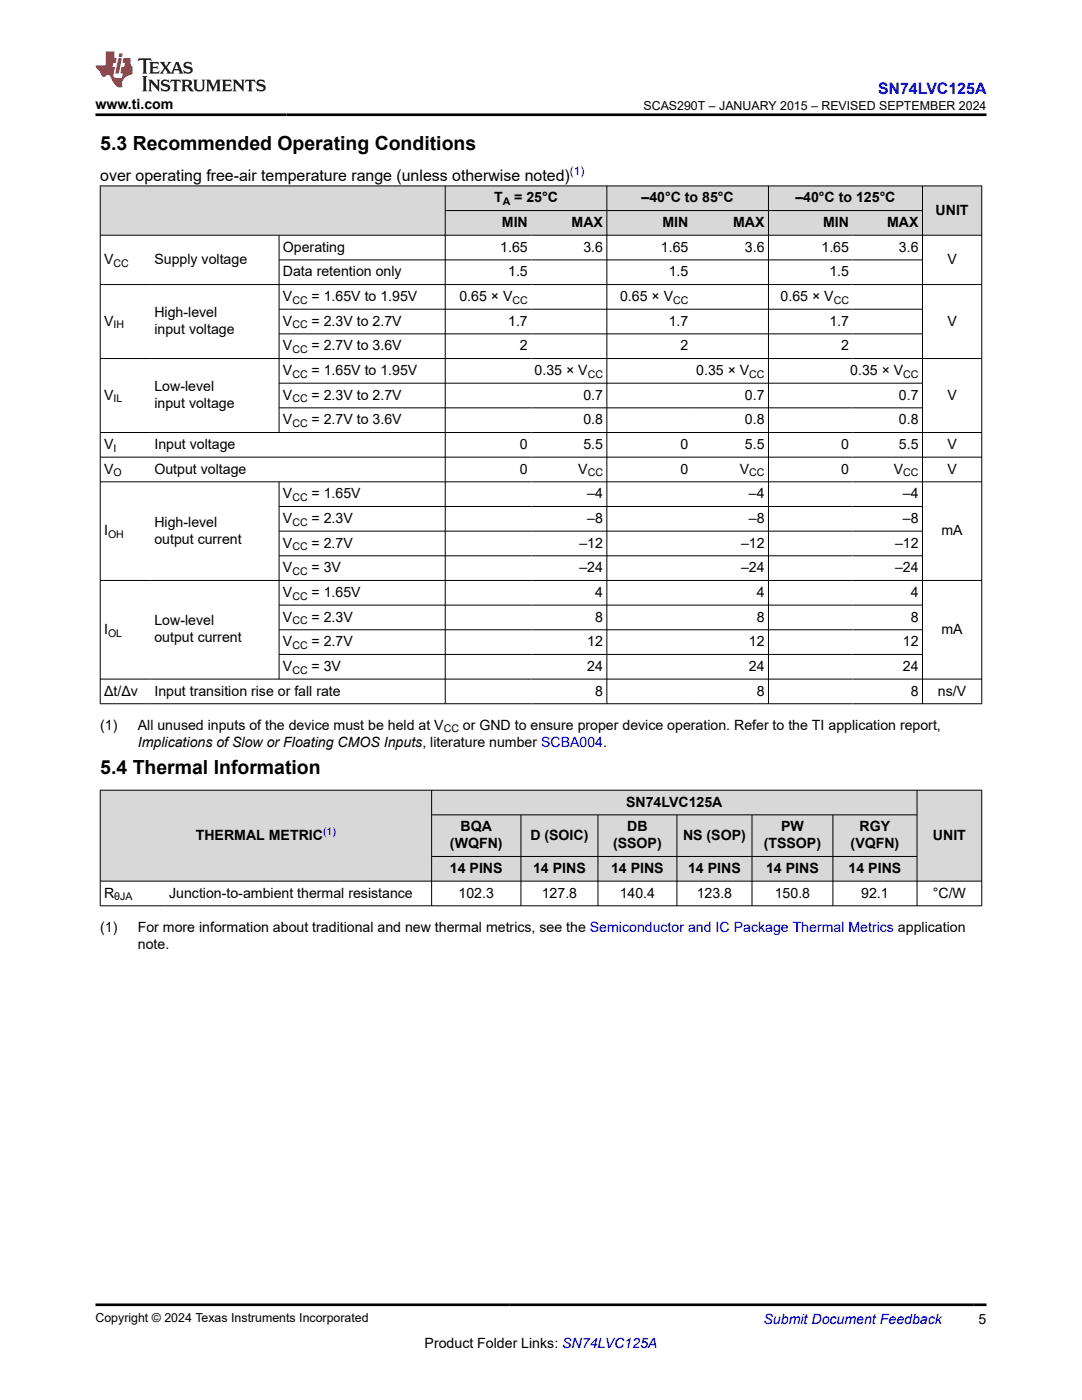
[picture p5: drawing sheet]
<svg xmlns="http://www.w3.org/2000/svg" width="216mm" height="279mm" viewBox="0 0 216 279" stroke-linecap="round" stroke-linejoin="round" font-family="sans-serif">
<defs><g id="words">
<g font-size="3.9">
<text x="20" y="29.9">5.3 Recommended Operating Conditions</text>
<text x="20" y="154.4">5.4 Thermal Information</text>
</g>
<text font-size="3.2" fill="#00f" x="175.2" y="18.7">SN74LVC125A</text>
<text font-size="3.2" x="20" y="36.1">over operating free-air temperature range (unless otherwise noted)</text>
<g font-size="2.8">
<text x="19" y="21.8">www.ti.com</text>
<text x="98.6" y="40.4">T</text>
<text x="102.6" y="40.4">= 25°C</text>
<text x="128" y="40.4">–40°C to 85°C</text>
<text x="158.7" y="40.4">–40°C to 125°C</text>
<text x="100.2" y="45.3">MIN</text>
<text x="114.1" y="45.3">MAX</text>
<text x="132.2" y="45.3">MIN</text>
<text x="146.3" y="45.3">MAX</text>
<text x="164.2" y="45.3">MIN</text>
<text x="177" y="45.3">MAX</text>
<text x="186.7" y="42.8">UNIT</text>
<text x="20.8" y="52.7">V</text>
<text x="30.8" y="52.7">Supply voltage</text>
<text x="56.5" y="50.2">Operating</text>
<text x="99.8" y="50.2">1.65</text>
<text x="116.4" y="50.2">3.6</text>
<text x="131.9" y="50.2">1.65</text>
<text x="148.7" y="50.2">3.6</text>
<text x="163.9" y="50.2">1.65</text>
<text x="179.4" y="50.2">3.6</text>
<text x="189" y="52.7">V</text>
<text x="56.5" y="55.1">Data retention only</text>
<text x="101.4" y="55.1">1.5</text>
<text x="133.4" y="55.1">1.5</text>
<text x="165.5" y="55.1">1.5</text>
<text x="20.8" y="65">V</text>
<text x="30.8" y="63.3">High-level</text>
<text x="56.5" y="60.1">V</text>
<text x="56.5" y="65">V</text>
<text x="62.2" y="60.1">= 1.65V to 1.95V</text>
<text x="62.2" y="65">= 2.3V to 2.7V</text>
<text x="91.7" y="60.1">0.65 × V</text>
<text x="101.4" y="65">1.7</text>
<text x="123.7" y="60.1">0.65 × V</text>
<text x="133.4" y="65">1.7</text>
<text x="155.8" y="60.1">0.65 × V</text>
<text x="165.5" y="65">1.7</text>
<text x="189" y="65">V</text>
<text x="30.8" y="66.7">input voltage</text>
<text x="56.5" y="69.9">V</text>
<text x="62.2" y="69.9">= 2.7V to 3.6V</text>
<text x="103.8" y="69.9">2</text>
<text x="135.8" y="69.9">2</text>
<text x="167.8" y="69.9">2</text>
<text x="56.5" y="74.8">V</text>
<text x="62.2" y="74.8">= 1.65V to 1.95V</text>
<text x="106.7" y="74.8">0.35 × V</text>
<text x="138.9" y="74.8">0.35 × V</text>
<text x="169.7" y="74.8">0.35 × V</text>
<text x="20.8" y="79.7">V</text>
<text x="30.8" y="78.1">Low-level</text>
<text x="30.8" y="81.4">input voltage</text>
<text x="56.5" y="79.7">V</text>
<text x="62.2" y="79.7">= 2.3V to 2.7V</text>
<text x="116.4" y="79.7">0.7</text>
<text x="148.7" y="79.7">0.7</text>
<text x="179.4" y="79.7">0.7</text>
<text x="189" y="79.7">V</text>
<text x="20.8" y="89.6">V</text>
<text x="30.8" y="89.6">Input voltage</text>
<text x="56.5" y="84.7">V</text>
<text x="62.2" y="84.7">= 2.7V to 3.6V</text>
<text x="103.8" y="89.6">0</text>
<text x="116.4" y="84.7">0.8</text>
<text x="116.4" y="89.6">5.5</text>
<text x="135.8" y="89.6">0</text>
<text x="148.7" y="84.7">0.8</text>
<text x="148.7" y="89.6">5.5</text>
<text x="167.8" y="89.6">0</text>
<text x="179.4" y="84.7">0.8</text>
<text x="179.4" y="89.6">5.5</text>
<text x="189" y="89.6">V</text>
<text x="20.8" y="94.5">V</text>
<text x="30.8" y="94.5">Output voltage</text>
<text x="103.8" y="94.5">0</text>
<text x="115.4" y="94.5">V</text>
<text x="135.8" y="94.5">0</text>
<text x="147.6" y="94.5">V</text>
<text x="167.8" y="94.5">0</text>
<text x="178.4" y="94.5">V</text>
<text x="189" y="94.5">V</text>
<text x="56.5" y="99.4">V</text>
<text x="62.2" y="99.4">= 1.65V</text>
<text x="117.2" y="99.4">–4</text>
<text x="149.4" y="99.4">–4</text>
<text x="180.2" y="99.4">–4</text>
<text x="20.8" y="106.8">I</text>
<text x="30.8" y="105.1">High-level</text>
<text x="56.5" y="104.4">V</text>
<text x="62.2" y="104.4">= 2.3V</text>
<text x="117.2" y="104.4">–8</text>
<text x="149.4" y="104.4">–8</text>
<text x="180.2" y="104.4">–8</text>
<text x="187.9" y="106.8">mA</text>
<text x="30.8" y="108.5">output current</text>
<text x="56.5" y="109.3">V</text>
<text x="62.2" y="109.3">= 2.7V</text>
<text x="115.6" y="109.3">–12</text>
<text x="147.9" y="109.3">–12</text>
<text x="178.6" y="109.3">–12</text>
<text x="56.5" y="114.2">V</text>
<text x="56.5" y="119.1">V</text>
<text x="62.2" y="114.2">= 3V</text>
<text x="62.2" y="119.1">= 1.65V</text>
<text x="115.6" y="114.2">–24</text>
<text x="118.8" y="119.1">4</text>
<text x="147.9" y="114.2">–24</text>
<text x="151" y="119.1">4</text>
<text x="178.6" y="114.2">–24</text>
<text x="181.7" y="119.1">4</text>
<text x="30.8" y="124.8">Low-level</text>
<text x="56.5" y="124">V</text>
<text x="62.2" y="124">= 2.3V</text>
<text x="118.8" y="124">8</text>
<text x="151" y="124">8</text>
<text x="181.7" y="124">8</text>
<text x="20.8" y="126.5">I</text>
<text x="30.8" y="128.2">output current</text>
<text x="56.5" y="129">V</text>
<text x="62.2" y="129">= 2.7V</text>
<text x="117.2" y="129">12</text>
<text x="149.4" y="129">12</text>
<text x="180.2" y="129">12</text>
<text x="187.9" y="126.5">mA</text>
<text x="56.5" y="133.9">V</text>
<text x="62.2" y="133.9">= 3V</text>
<text x="117.2" y="133.9">24</text>
<text x="149.4" y="133.9">24</text>
<text x="180.2" y="133.9">24</text>
<text x="20.8" y="138.8">Δt/Δv</text>
<text x="30.8" y="138.8">Input transition rise or fall rate</text>
<text x="118.8" y="138.8">8</text>
<text x="151" y="138.8">8</text>
<text x="181.7" y="138.8">8</text>
<text x="187.2" y="138.8">ns/V</text>
<text x="20" y="145.6">(1)</text>
<text x="27.5" y="145.6">All unused inputs of the device must be held at V</text>
<text x="27.5" y="149">Implications of Slow or Floating CMOS Inputs, literature number SCBA004.</text>
<text x="92.4" y="145.6">or GND to ensure proper device operation. Refer to the TI application report,</text>
<text x="124.9" y="161">SN74LVC125A</text>
<text x="39.1" y="167.6">THERMAL METRIC</text>
<text x="91.9" y="165.9">BQA</text>
<text x="105.8" y="167.6">D (SOIC)</text>
<text x="125.2" y="165.9">DB</text>
<text x="136.3" y="167.6">NS (SOP)</text>
<text x="155.9" y="165.9">PW</text>
<text x="171.5" y="165.9">RGY</text>
<text x="186.2" y="167.6">UNIT</text>
<text x="89.8" y="169.3">(WQFN)</text>
<text x="122.3" y="169.3">(SSOP)</text>
<text x="152.4" y="169.3">(TSSOP)</text>
<text x="169.7" y="169.3">(VQFN)</text>
<text x="20.8" y="179.1">R</text>
<text x="33.7" y="179.1">Junction-to-ambient thermal resistance</text>
<text x="89.8" y="174.2">14 PINS</text>
<text x="91.5" y="179.1">102.3</text>
<text x="106.4" y="174.2">14 PINS</text>
<text x="108.1" y="179.1">127.8</text>
<text x="121.9" y="174.2">14 PINS</text>
<text x="123.7" y="179.1">140.4</text>
<text x="137.3" y="174.2">14 PINS</text>
<text x="139" y="179.1">123.8</text>
<text x="152.9" y="174.2">14 PINS</text>
<text x="154.6" y="179.1">150.8</text>
<text x="169.3" y="174.2">14 PINS</text>
<text x="171.8" y="179.1">92.1</text>
<text x="186.1" y="179.1">°C/W</text>
<text x="20" y="185.9">(1)</text>
<text x="27.5" y="185.9">For more information about traditional and new thermal metrics, see the Semiconductor and IC Package Thermal Metrics application</text>
<text x="27.5" y="189.3">note.</text>
<text x="84.7" y="269">Product Folder Links: SN74LVC125A</text>
<text x="195.3" y="264.2">5</text>
</g>
<text font-size="2.8" fill="#00f" x="152.4" y="264.2">Submit Document Feedback</text>
<g font-size="2.5">
<text x="128.4" y="21.9">SCAS290T – JANUARY 2015 – REVISED SEPTEMBER 2024</text>
<text x="19" y="263.9">Copyright © 2024 Texas Instruments Incorporated</text>
</g>
<text font-size="2.4" fill="#00f" x="113.7" y="35">(1)</text>
<g font-size="2.1">
<text x="100.3" y="40.9">A</text>
<text x="22.6" y="53.2">CC</text>
<text x="22.6" y="65.5">IH</text>
<text x="58.3" y="60.6">CC</text>
<text x="58.3" y="65.5">CC</text>
<text x="102.3" y="60.6">CC</text>
<text x="134.3" y="60.6">CC</text>
<text x="166.4" y="60.6">CC</text>
<text x="58.3" y="70.5">CC</text>
<text x="58.3" y="75.4">CC</text>
<text x="117.3" y="75.4">CC</text>
<text x="149.5" y="75.4">CC</text>
<text x="180.2" y="75.4">CC</text>
<text x="22.6" y="80.3">IL</text>
<text x="58.3" y="80.3">CC</text>
<text x="58.3" y="85.2">CC</text>
<text x="22.6" y="90.2">I</text>
<text x="22.6" y="95.1">O</text>
<text x="117.3" y="95.1">CC</text>
<text x="149.5" y="95.1">CC</text>
<text x="180.2" y="95.1">CC</text>
<text x="58.3" y="100">CC</text>
<text x="21.6" y="107.4">OH</text>
<text x="58.3" y="104.9">CC</text>
<text x="58.3" y="109.8">CC</text>
<text x="58.3" y="114.8">CC</text>
<text x="58.3" y="119.7">CC</text>
<text x="58.3" y="124.6">CC</text>
<text x="21.6" y="127.1">OL</text>
<text x="58.3" y="129.5">CC</text>
<text x="58.3" y="134.4">CC</text>
<text x="88.5" y="146.2">CC</text>
<text x="22.8" y="179.7">θJA</text>
</g>
<text font-size="2.1" fill="#00f" x="64.5" y="166.6">(1)</text>
</g></defs>
<g fill="#d8d8d8">
<path d="M20 37.1h175.9v4.9h-175.9z" fill-rule="evenodd"/>
<path d="M20.1 37.2h68.7v9.7h-68.7z" fill-rule="evenodd"/>
<path d="M88.9 37.2h32.1v4.8h-32.1z" fill-rule="evenodd"/>
<path d="M121.2 37.2h32.1v4.8h-32.1z" fill-rule="evenodd"/>
<path d="M153.4 37.2h30.6v4.8h-30.6z" fill-rule="evenodd"/>
<path d="M184.1 37.2h11.7v9.7h-11.7z" fill-rule="evenodd"/>
<path d="M88.9 42.1h17.1v4.8h-17.1z" fill-rule="evenodd"/>
<path d="M106 42.1h15v4.8h-15z" fill-rule="evenodd"/>
<path d="M121.2 42.1h16.9v4.8h-16.9z" fill-rule="evenodd"/>
<path d="M138.1 42.1h15.2v4.8h-15.2z" fill-rule="evenodd"/>
<path d="M153.4 42.1h16.7v4.8h-16.7z" fill-rule="evenodd"/>
<path d="M170.1 42.1h13.9v4.8h-13.9z" fill-rule="evenodd"/>
</g>
<g fill="none" stroke="#000" stroke-width=".2">
<path d="M19.9 37.1h176.1M20 37v103.5M88.8 37v103.5M121.1 37v103.5M153.3 37v103.5M184.1 37v103.5M195.9 37v103.5M19.9 46.9h176.1M19.9 56.8h176.1M55.7 46.9v39.5M55.7 51.9h128.4M88.8 42h95.3"/>
<path d="M19.9 71.6h176.1M55.7 61.7h128.4M55.7 66.6h128.4M55.7 76.5h128.4M19.9 86.3h176.1M19.9 91.2h176.1M19.9 96.2h176.1M55.7 96.2v39.4M55.7 81.4h128.4M19.9 115.8h176.1M55.7 101.1h128.4M55.7 106h128.4"/>
<path d="M55.7 110.9h128.4M19.9 135.5h176.1M55.7 120.8h128.4M55.7 125.7h128.4M55.7 130.6h128.4M19.9 140.4h176.1"/>
</g>
<g fill="#d8d8d8">
<path d="M20 157.7h175.9v4.9h-175.9z" fill-rule="evenodd"/>
<path d="M20.1 157.8h66v18h-66z" fill-rule="evenodd"/>
<path d="M86.2 157.8h96.7v4.8h-96.7z" fill-rule="evenodd"/>
<path d="M183 157.8h12.8v18h-12.8z" fill-rule="evenodd"/>
<path d="M86.2 162.7h17.7v8.2h-17.7z" fill-rule="evenodd"/>
<path d="M104 162.7h15.3v8.2h-15.3z" fill-rule="evenodd"/>
<path d="M119.4 162.7h15.6v8.2h-15.6z" fill-rule="evenodd"/>
<path d="M135.1 162.7h14.9v8.2h-14.9z" fill-rule="evenodd"/>
<path d="M150.1 162.7h16v8.2h-16z" fill-rule="evenodd"/>
<path d="M166.3 162.7h16.6v8.2h-16.6z" fill-rule="evenodd"/>
<path d="M86.2 171h17.7v4.8h-17.7z" fill-rule="evenodd"/>
<path d="M104 171h15.3v4.8h-15.3z" fill-rule="evenodd"/>
<path d="M119.4 171h15.6v4.8h-15.6z" fill-rule="evenodd"/>
<path d="M135.1 171h14.9v4.8h-14.9z" fill-rule="evenodd"/>
<path d="M150.1 171h16v4.8h-16z" fill-rule="evenodd"/>
<path d="M166.3 171h16.6v4.8h-16.6z" fill-rule="evenodd"/>
</g>
<g fill="none" stroke="#000" stroke-width=".2">
<path d="M19.9 157.7h176.1M20 157.6v23.2M86.1 157.6v23.2M183 157.6v23.2M195.9 157.6v23.2M19.9 175.9h176.1M86.1 162.6h96.9M86.1 170.9h96.9M103.9 162.6v18.2M119.3 162.6v18.2M135.1 162.6v18.2M150.1 162.6v18.2"/>
<path d="M166.2 162.6v18.2M19.9 180.8h176.1"/>
</g>
<path d="M27.7 11.6l-.2 .6 .5-.2h.6v.1v2.2l-.2 .4h1l-.2-.4v-2.2v-.1h.5l.5 .2-.1-.6zM29.8 12.4l.2 .3v1.6l-.2 .4h1.9l.1-.6a1.08 1.08 0 0 1-1.3 .2v-.7h.6l.4 .2v-.7l-.4 .2h-.6v-.5l.2-.2a1 1 0 0 1 1 .3l-.1-.5zM31.8 12.4l1 1.1-1 1.2h.9l-.2-.2 .4-.8 .5 .8-.2 .2h1.6l-.2-.2 .1-.5h1l.1 .5-.1 .2h.9l-.2-.4-.8-1.9h-.5l-1 2.1-.8-1.1 .9-1h-.8l.2 .2-.5 .6-.3-.6 .1-.2zM35.2 12.8l.4 1h-.8zM36.8 12.5a.65 .65 0 0 0-.2 .7 .65 .65 0 0 0 .6 .5l.7 .1 .1 .3a.79 .79 0 0 1-.7 .4 .79 .79 0 0 1-.7-.5l.1 .7 .2-.1a.93 .93 0 0 0 1.1 0 .93 .93 0 0 0 .4-.9 1.46 1.46 0 0 0-1.2-.6l-.1-.3a1.09 1.09 0 0 1 1.2 .2l-.2-.6-.1 .1-.6-.2zM28.4 15.2l.2 .4v2.2l-.2 .4h1l-.2-.4v-2.2l.2-.4zM29.6 15.9l.2 .4v1.5l-.2 .4h.8l-.3-.4v-1.3l1.7 1.8v-2l.2-.4h-.8l.2 .2 .1 1.1-1.2-1.3zM32.3 16a.65 .65 0 0 0-.2 .8 .65 .65 0 0 0 .7 .4l.6 .2 .1 .2a.79 .79 0 0 1-.7 .4 .79 .79 0 0 1-.7-.5l.1 .7 .2-.1a.93 .93 0 0 0 1.1 .1 .93 .93 0 0 0 .4-1 1.46 1.46 0 0 0-1.2-.5l-.1-.4a1.09 1.09 0 0 1 1.2 .2l-.2-.6-.1 .1-.6-.1zM34.1 15.9l-.1 .6a.63 .63 0 0 1 .7-.3l.1 1.6-.3 .4h1l-.2-.4v-1.6a.66 .66 0 0 1 .8 .3l-.1-.6zM36.2 15.9l.2 .4v1.5l-.2 .4h.9l-.2-.2v-.7h.5l.1 .2a.79 .79 0 0 0 1.2 .6l-1-.9a.61 .61 0 0 0 .6-.6 .61 .61 0 0 0-.5-.7zM36.9 16.2h.2a.47 .47 0 0 1 .5 .1 .47 .47 0 0 1 .1 .5l-.2 .1-.6 .1zM38.5 15.9l.2 .2a2.27 2.27 0 0 0 .4 2 1.04 1.04 0 0 0 1.7-.7v-1.3l.2-.2h-.8l.2 .4v1.1a.6 .6 0 0 1-.6 .6 .6 .6 0 0 1-.6-.6v-1.1l.3-.4zM41.1 15.9l.2 .4v1.5l-.2 .4h.7l-.2-.4v-1.4l.9 1.9 .8-1.9v1.4l-.2 .4h1l-.3-.4v-1.5l.3-.4h-.8l-.7 1.5-.7-1.5zM44.3 15.9l.2 .4v1.5l-.2 .4h1.9l.1-.6a1.09 1.09 0 0 1-1.3 .2v-.7h.6l.4 .2v-.6l-.4 .2h-.6v-.6l.2-.1a1.01 1.01 0 0 1 1 .3l-.1-.6zM46.4 15.9l.3 .4v1.5l-.3 .4h.8l-.2-.4v-1.3l1.6 1.8v-2l.2-.4h-.7l.2 .2v1.1l-1.2-1.3zM49 15.9l-.1 .6a.63 .63 0 0 1 .8-.3v1.6l-.3 .4h1l-.2-.4v-1.6a.66 .66 0 0 1 .8 .3l-.1-.6zM51.4 16a.65 .65 0 0 0-.2 .8 .65 .65 0 0 0 .6 .4l.6 .2 .2 .2a.79 .79 0 0 1-.8 .4 .79 .79 0 0 1-.6-.5l.1 .7 .2-.1a.93 .93 0 0 0 1 .1 .93 .93 0 0 0 .5-1 1.46 1.46 0 0 0-1.3-.5l-.1-.4a1.09 1.09 0 0 1 1.3 .2l-.2-.6-.2 .1-.5-.1z" fill="#231f20"/>
<path d="M21.1 10.3v2.7h-2.1l.1 .4 .9 1a.95 .95 0 0 0 .9 .9 .59 .59 0 0 1 .6-.4 .59 .59 0 0 1 .5 .3l.4 .8a1.59 1.59 0 0 0 2.1 1.4 1.61 1.61 0 0 1 1-2.3l1-.3-.1-1.5a1.59 1.59 0 0 1-.4-1.7h-1.4l-.2 .9h.5l-.1 .9h-.5l-.2 .9v.3l.4 .1-.2 .9h-.6a.73 .73 0 0 1-1.1-.7l.3-1.5h-.5l.2-.9h.5l.2-.9h-.5v-1.3zM23.6 11.6l-.6 3.1h.7l.6-3.1zM23.8 10.7l-.1 .6h.7l.1-.6z" fill="#ed1c24"/>
<path d="M19 22.9h177.8M19 260.4h177.8" fill="none" stroke="#000" stroke-width=".53"/>
<use href="#words"/>
</svg>
